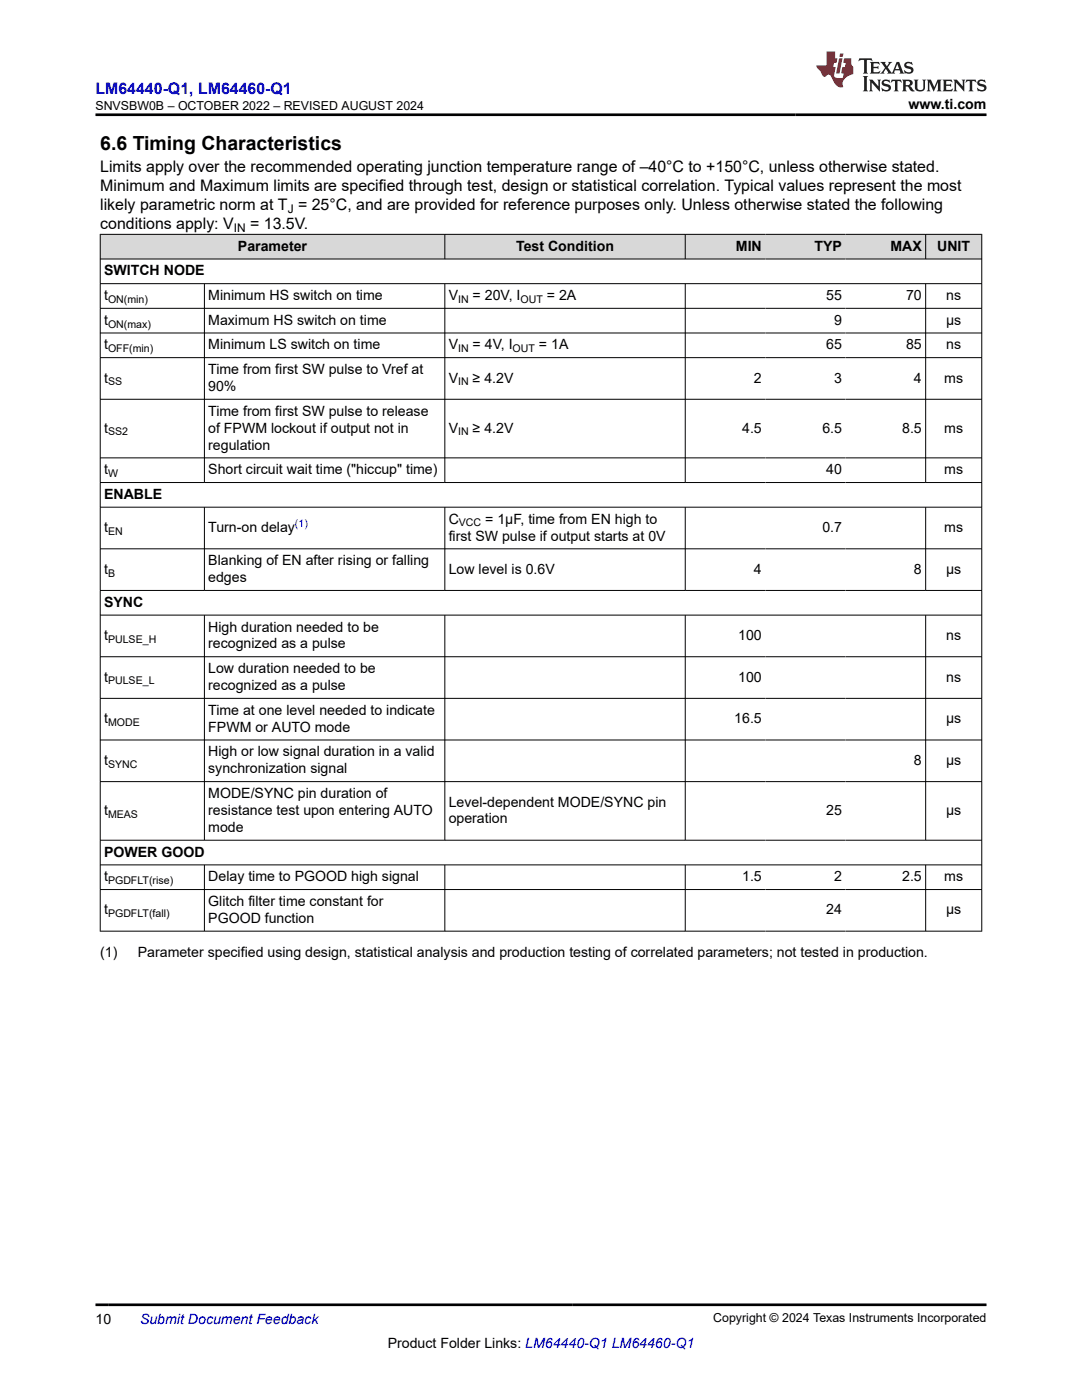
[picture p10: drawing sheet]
<svg xmlns="http://www.w3.org/2000/svg" width="216mm" height="279mm" viewBox="0 0 216 279" stroke-linecap="round" stroke-linejoin="round" font-family="sans-serif">
<defs><g id="words">
<text font-size="3.9" x="20" y="29.9">6.6 Timing Characteristics</text>
<text font-size="3.2" fill="#00f" x="19" y="18.7">LM64440-Q1, LM64460-Q1</text>
<g font-size="3.2">
<text x="20" y="34.3">Limits apply over the recommended operating junction temperature range of –40°C to +150°C, unless otherwise stated.</text>
<text x="20" y="38.1">Minimum and Maximum limits are specified through test, design or statistical correlation. Typical values represent the most</text>
<text x="20" y="41.9">likely parametric norm at T = 25°C, and are provided for reference purposes only. Unless otherwise stated the following</text>
<text x="20" y="45.7">conditions apply: V</text>
<text x="49.9" y="45.7">= 13.5V.</text>
</g>
<g font-size="2.8">
<text x="181.3" y="21.8">www.ti.com</text>
<text x="47.5" y="50">Parameter</text>
<text x="103" y="50">Test Condition</text>
<text x="146.8" y="50">MIN</text>
<text x="162.5" y="50">TYP</text>
<text x="177.7" y="50">MAX</text>
<text x="187" y="50">UNIT</text>
<text x="20.8" y="55">SWITCH NODE</text>
<text x="20.8" y="59.9">t</text>
<text x="41.6" y="59.9">Minimum HS switch on time</text>
<text x="89.5" y="59.9">V</text>
<text x="94.3" y="59.9">= 20V, I</text>
<text x="109.1" y="59.9">= 2A</text>
<text x="164.9" y="59.9">55</text>
<text x="180.8" y="59.9">70</text>
<text x="188.8" y="59.9">ns</text>
<text x="20.8" y="64.8">t</text>
<text x="41.6" y="64.8">Maximum HS switch on time</text>
<text x="166.4" y="64.8">9</text>
<text x="188.8" y="64.8">μs</text>
<text x="20.8" y="69.7">t</text>
<text x="41.6" y="69.7">Minimum LS switch on time</text>
<text x="89.5" y="69.7">V</text>
<text x="94.3" y="69.7">= 4V, I</text>
<text x="107.5" y="69.7">= 1A</text>
<text x="164.9" y="69.7">65</text>
<text x="180.8" y="69.7">85</text>
<text x="188.8" y="69.7">ns</text>
<text x="20.8" y="76.3">t</text>
<text x="41.6" y="74.6">Time from first SW pulse to Vref at</text>
<text x="89.5" y="76.3">V</text>
<text x="94.3" y="76.3">≥ 4.2V</text>
<text x="150.4" y="76.3">2</text>
<text x="166.4" y="76.3">3</text>
<text x="182.4" y="76.3">4</text>
<text x="188.4" y="76.3">ms</text>
<text x="41.6" y="78">90%</text>
<text x="41.6" y="83">Time from first SW pulse to release</text>
<text x="20.8" y="86.3">t</text>
<text x="41.6" y="86.3">of FPWM lockout if output not in</text>
<text x="41.6" y="89.7">regulation</text>
<text x="89.5" y="86.3">V</text>
<text x="94.3" y="86.3">≥ 4.2V</text>
<text x="148.1" y="86.3">4.5</text>
<text x="164.1" y="86.3">6.5</text>
<text x="180" y="86.3">8.5</text>
<text x="188.4" y="86.3">ms</text>
<text x="20.8" y="94.7">t</text>
<text x="41.6" y="94.7">Short circuit wait time (&quot;hiccup&quot; time)</text>
<text x="164.9" y="94.7">40</text>
<text x="188.4" y="94.7">ms</text>
<text x="20.8" y="99.6">ENABLE</text>
<text x="20.8" y="106.2">t</text>
<text x="41.6" y="106.2">Turn-on delay</text>
<text x="89.5" y="104.5">C</text>
<text x="89.5" y="107.9">first SW pulse if output starts at 0V</text>
<text x="96.8" y="104.5">= 1µF, time from EN high to</text>
<text x="164.1" y="106.2">0.7</text>
<text x="188.4" y="106.2">ms</text>
<text x="41.6" y="112.8">Blanking of EN after rising or falling</text>
<text x="20.8" y="114.5">t</text>
<text x="41.6" y="116.2">edges</text>
<text x="89.5" y="114.5">Low level is 0.6V</text>
<text x="150.4" y="114.5">4</text>
<text x="182.4" y="114.5">8</text>
<text x="188.8" y="114.5">µs</text>
<text x="20.8" y="121.1">SYNC</text>
<text x="20.8" y="127.7">t</text>
<text x="41.6" y="126">High duration needed to be</text>
<text x="41.6" y="129.4">recognized as a pulse</text>
<text x="147.3" y="127.7">100</text>
<text x="188.8" y="127.7">ns</text>
<text x="20.8" y="136">t</text>
<text x="41.6" y="134.3">Low duration needed to be</text>
<text x="41.6" y="137.7">recognized as a pulse</text>
<text x="147.3" y="136">100</text>
<text x="188.8" y="136">ns</text>
<text x="41.6" y="142.6">Time at one level needed to indicate</text>
<text x="20.8" y="144.3">t</text>
<text x="41.6" y="146">FPWM or AUTO mode</text>
<text x="146.5" y="144.3">16.5</text>
<text x="188.8" y="144.3">µs</text>
<text x="20.8" y="152.6">t</text>
<text x="41.6" y="151">High or low signal duration in a valid</text>
<text x="41.6" y="154.3">synchronization signal</text>
<text x="182.4" y="152.6">8</text>
<text x="188.8" y="152.6">µs</text>
<text x="41.6" y="159.3">MODE/SYNC pin duration of</text>
<text x="89.5" y="161">Level-dependent MODE/SYNC pin</text>
<text x="20.8" y="162.6">t</text>
<text x="41.6" y="162.6">resistance test upon entering AUTO</text>
<text x="41.6" y="166">mode</text>
<text x="89.5" y="164.3">operation</text>
<text x="164.9" y="162.6">25</text>
<text x="188.8" y="162.6">µs</text>
<text x="20.8" y="171">POWER GOOD</text>
<text x="20.8" y="175.9">t</text>
<text x="41.6" y="175.9">Delay time to PGOOD high signal</text>
<text x="148.1" y="175.9">1.5</text>
<text x="166.4" y="175.9">2</text>
<text x="180" y="175.9">2.5</text>
<text x="188.4" y="175.9">ms</text>
<text x="20.8" y="182.5">t</text>
<text x="41.6" y="180.8">Glitch filter time constant for</text>
<text x="41.6" y="184.2">PGOOD function</text>
<text x="164.9" y="182.5">24</text>
<text x="188.8" y="182.5">µs</text>
<text x="20" y="191">(1)</text>
<text x="27.5" y="191">Parameter specified using design, statistical analysis and production testing of correlated parameters; not tested in production.</text>
<text x="19" y="264.2">10</text>
<text x="77.4" y="269">Product Folder Links: LM64440-Q1 LM64460-Q1</text>
</g>
<text font-size="2.8" fill="#00f" x="27.9" y="264.2">Submit Document Feedback</text>
<g font-size="2.5">
<text x="19.1" y="21.9">SNVSBW0B – OCTOBER 2022 – REVISED AUGUST 2024</text>
<text x="142.3" y="263.9">Copyright © 2024 Texas Instruments Incorporated</text>
</g>
<g font-size="2.4">
<text x="46.7" y="46.4">IN</text>
<text x="57.4" y="42.5">J</text>
</g>
<g font-size="2.1">
<text x="21.6" y="60.5">ON(min)</text>
<text x="21.6" y="65.4">ON(max)</text>
<text x="91.4" y="60.5">IN</text>
<text x="103.9" y="60.5">OUT</text>
<text x="21.6" y="70.3">OFF(min)</text>
<text x="91.4" y="70.3">IN</text>
<text x="102.3" y="70.3">OUT</text>
<text x="21.6" y="76.9">SS</text>
<text x="91.4" y="76.9">IN</text>
<text x="21.6" y="86.9">SS2</text>
<text x="91.4" y="86.9">IN</text>
<text x="21.6" y="95.2">W</text>
<text x="21.6" y="106.8">EN</text>
<text x="91.6" y="105.1">VCC</text>
<text x="21.6" y="115.1">B</text>
<text x="21.6" y="128.3">PULSE_H</text>
<text x="21.6" y="136.6">PULSE_L</text>
<text x="21.6" y="144.9">MODE</text>
<text x="21.6" y="153.2">SYNC</text>
<text x="21.6" y="163.2">MEAS</text>
<text x="21.6" y="176.4">PGDFLT(rise)</text>
<text x="21.6" y="183.1">PGDFLT(fall)</text>
</g>
<text font-size="2.1" fill="#00f" x="58.9" y="105.2">(1)</text>
</g></defs>
<g fill="#d8d8d8">
<path d="M20 46.8h175.9v4.9h-175.9z" fill-rule="evenodd"/>
<path d="M20.1 46.8h68.6v4.8h-68.6z" fill-rule="evenodd"/>
<path d="M88.8 46.8h47.9v4.8h-47.9z" fill-rule="evenodd"/>
<path d="M136.8 46.8h15.9v4.8h-15.9z" fill-rule="evenodd"/>
<path d="M152.7 46.8h16v4.8h-16z" fill-rule="evenodd"/>
<path d="M168.7 46.8h15.9v4.8h-15.9z" fill-rule="evenodd"/>
<path d="M184.8 46.8h11v4.8h-11z" fill-rule="evenodd"/>
</g>
<g fill="none" stroke="#000" stroke-width=".2">
<path d="M19.9 46.8h176.1M19.9 51.7h176.1M19.9 56.6h176.1M20 46.7v139.2M40.8 56.6v39.8M88.8 46.7v5.1M88.8 56.6v39.8M136.7 46.7v5.1M136.7 56.6v39.8M184.7 46.7v5.1M184.7 56.6v39.8M195.9 46.7v139.2"/>
<path d="M19.9 61.5h176.1M19.9 66.5h176.1M19.9 71.4h176.1M19.9 79.7h176.1M19.9 91.4h176.1M19.9 96.3h176.1M19.9 101.2h176.1M19.9 109.5h176.1M19.9 117.8h176.1M40.8 101.2v16.7M88.8 101.2v16.7M136.7 101.2v16.7"/>
<path d="M184.7 101.2v16.7M19.9 122.8h176.1M19.9 131.1h176.1M19.9 139.4h176.1M40.8 122.8v44.9M88.8 122.8v44.9M136.7 122.8v44.9M184.7 122.8v44.9M19.9 147.7h176.1M19.9 156h176.1M19.9 167.7h176.1M19.9 172.6h176.1"/>
<path d="M19.9 177.5h176.1M40.8 172.6v13.3M88.8 172.6v13.3M136.7 172.6v13.3M184.7 172.6v13.3M19.9 185.8h176.1"/>
</g>
<path d="M171.5 11.6l-.2 .6 .5-.2h.6v.1v2.2l-.2 .4h1l-.2-.4v-2.2v-.1h.5l.6 .2-.2-.6zM173.6 12.4l.2 .3v1.6l-.2 .4h1.9l.1-.6a1.08 1.08 0 0 1-1.3 .2v-.7h.6l.4 .2v-.7l-.4 .2h-.6v-.5l.2-.2a1 1 0 0 1 1 .3l-.1-.5zM175.7 12.4l.9 1.1-1 1.2h.9l-.2-.2 .5-.8 .4 .8-.2 .2h1.6l-.2-.2 .2-.5h.9l.1 .5-.1 .2h.9l-.2-.4-.8-1.9h-.5l-.9 2.1-.9-1.1 .9-1h-.8l.2 .2-.4 .6-.4-.6 .2-.2zM179 12.8l.4 1h-.7zM180.7 12.5a.65 .65 0 0 0-.2 .7 .65 .65 0 0 0 .6 .5l.6 .1 .1 .3a.79 .79 0 0 1-.7 .4 .79 .79 0 0 1-.7-.5l.1 .7 .2-.1a.93 .93 0 0 0 1.1 0 .93 .93 0 0 0 .4-.9 1.46 1.46 0 0 0-1.2-.6l-.1-.3a1.09 1.09 0 0 1 1.2 .2l-.2-.6-.1 .1-.5-.2zM172.2 15.2l.2 .4v2.2l-.2 .4h1l-.2-.4v-2.2l.2-.4zM173.4 15.9l.2 .4v1.5l-.2 .4h.8l-.3-.4 .1-1.3 1.6 1.8v-2l.2-.4h-.7l.1 .2 .1 1.1-1.2-1.3zM176.2 16a.65 .65 0 0 0-.2 .8 .65 .65 0 0 0 .6 .4l.6 .2 .1 .2a.79 .79 0 0 1-.7 .4 .79 .79 0 0 1-.7-.5l.1 .7 .2-.1a.93 .93 0 0 0 1.1 .1 .93 .93 0 0 0 .4-1 1.46 1.46 0 0 0-1.2-.5l-.1-.4a1.09 1.09 0 0 1 1.2 .2l-.1-.6-.2 .1-.5-.1zM177.9 15.9l-.1 .6a.63 .63 0 0 1 .8-.3v1.6l-.3 .4h1l-.2-.4v-1.6a.66 .66 0 0 1 .8 .3l-.1-.6zM180 15.9l.2 .4v1.5l-.2 .4h1l-.2-.2-.1-.7h.5l.1 .2a.79 .79 0 0 0 1.2 .6l-1-.9a.61 .61 0 0 0 .6-.6 .61 .61 0 0 0-.5-.7zM180.8 16.2h.1a.47 .47 0 0 1 .5 .1 .47 .47 0 0 1 .1 .5l-.1 .1-.7 .1zM182.3 15.9l.2 .2a2.27 2.27 0 0 0 .4 2 1.04 1.04 0 0 0 1.7-.7v-1.3l.2-.2h-.8l.2 .4v1.1a.6 .6 0 0 1-.6 .6 .6 .6 0 0 1-.6-.6v-1.1l.3-.4zM184.9 15.9l.2 .4v1.5l-.2 .4h.8l-.3-.4v-1.4l.9 1.9 .9-1.9v1.4l-.3 .4h1l-.2-.4v-1.5l.2-.4h-.8l-.7 1.5-.6-1.5zM188.1 15.9l.2 .4v1.5l-.2 .4h1.9l.1-.6a1.09 1.09 0 0 1-1.3 .2v-.7h.6l.4 .2v-.6l-.4 .2h-.6v-.6l.2-.1a1.01 1.01 0 0 1 1 .3l-.1-.6zM190.2 15.9l.3 .4v1.5l-.3 .4h.8l-.2-.4v-1.3l1.6 1.8v-2l.2-.4h-.7l.2 .2v1.1l-1.2-1.3zM192.8 15.9l-.1 .6a.63 .63 0 0 1 .8-.3v1.6l-.3 .4h1l-.2-.4v-1.6a.66 .66 0 0 1 .8 .3l-.1-.6zM195.2 16a.65 .65 0 0 0-.2 .8 .65 .65 0 0 0 .6 .4l.6 .2 .2 .2a.79 .79 0 0 1-.7 .4 .79 .79 0 0 1-.7-.5l.1 .7 .2-.1a.93 .93 0 0 0 1 .1 .93 .93 0 0 0 .5-1 1.46 1.46 0 0 0-1.3-.5v-.4a1.09 1.09 0 0 1 1.2 .2l-.2-.6-.2 .1-.5-.1z" fill="#231f20"/>
<path d="M164.9 10.3v2.7h-2l.1 .4 .8 1a.95 .95 0 0 0 1 .9 .59 .59 0 0 1 .5-.4 .59 .59 0 0 1 .5 .3l.4 .8a1.59 1.59 0 0 0 2.1 1.4 1.61 1.61 0 0 1 1-2.3l1-.3-.1-1.5a1.59 1.59 0 0 1-.3-1.7h-1.5l-.2 .9h.6l-.2 .9h-.5l-.2 .9v.3l.4 .1-.1 .9h-.7a.73 .73 0 0 1-1-.7l.3-1.5h-.5l.1-.9h.5l.2-.9h-.5v-1.3zM167.4 11.6l-.6 3.1h.7l.6-3.1zM167.6 10.7l-.1 .6h.7l.1-.6z" fill="#ed1c24"/>
<path d="M19 22.9h177.8M19 260.4h177.8" fill="none" stroke="#000" stroke-width=".53"/>
<use href="#words"/>
</svg>
